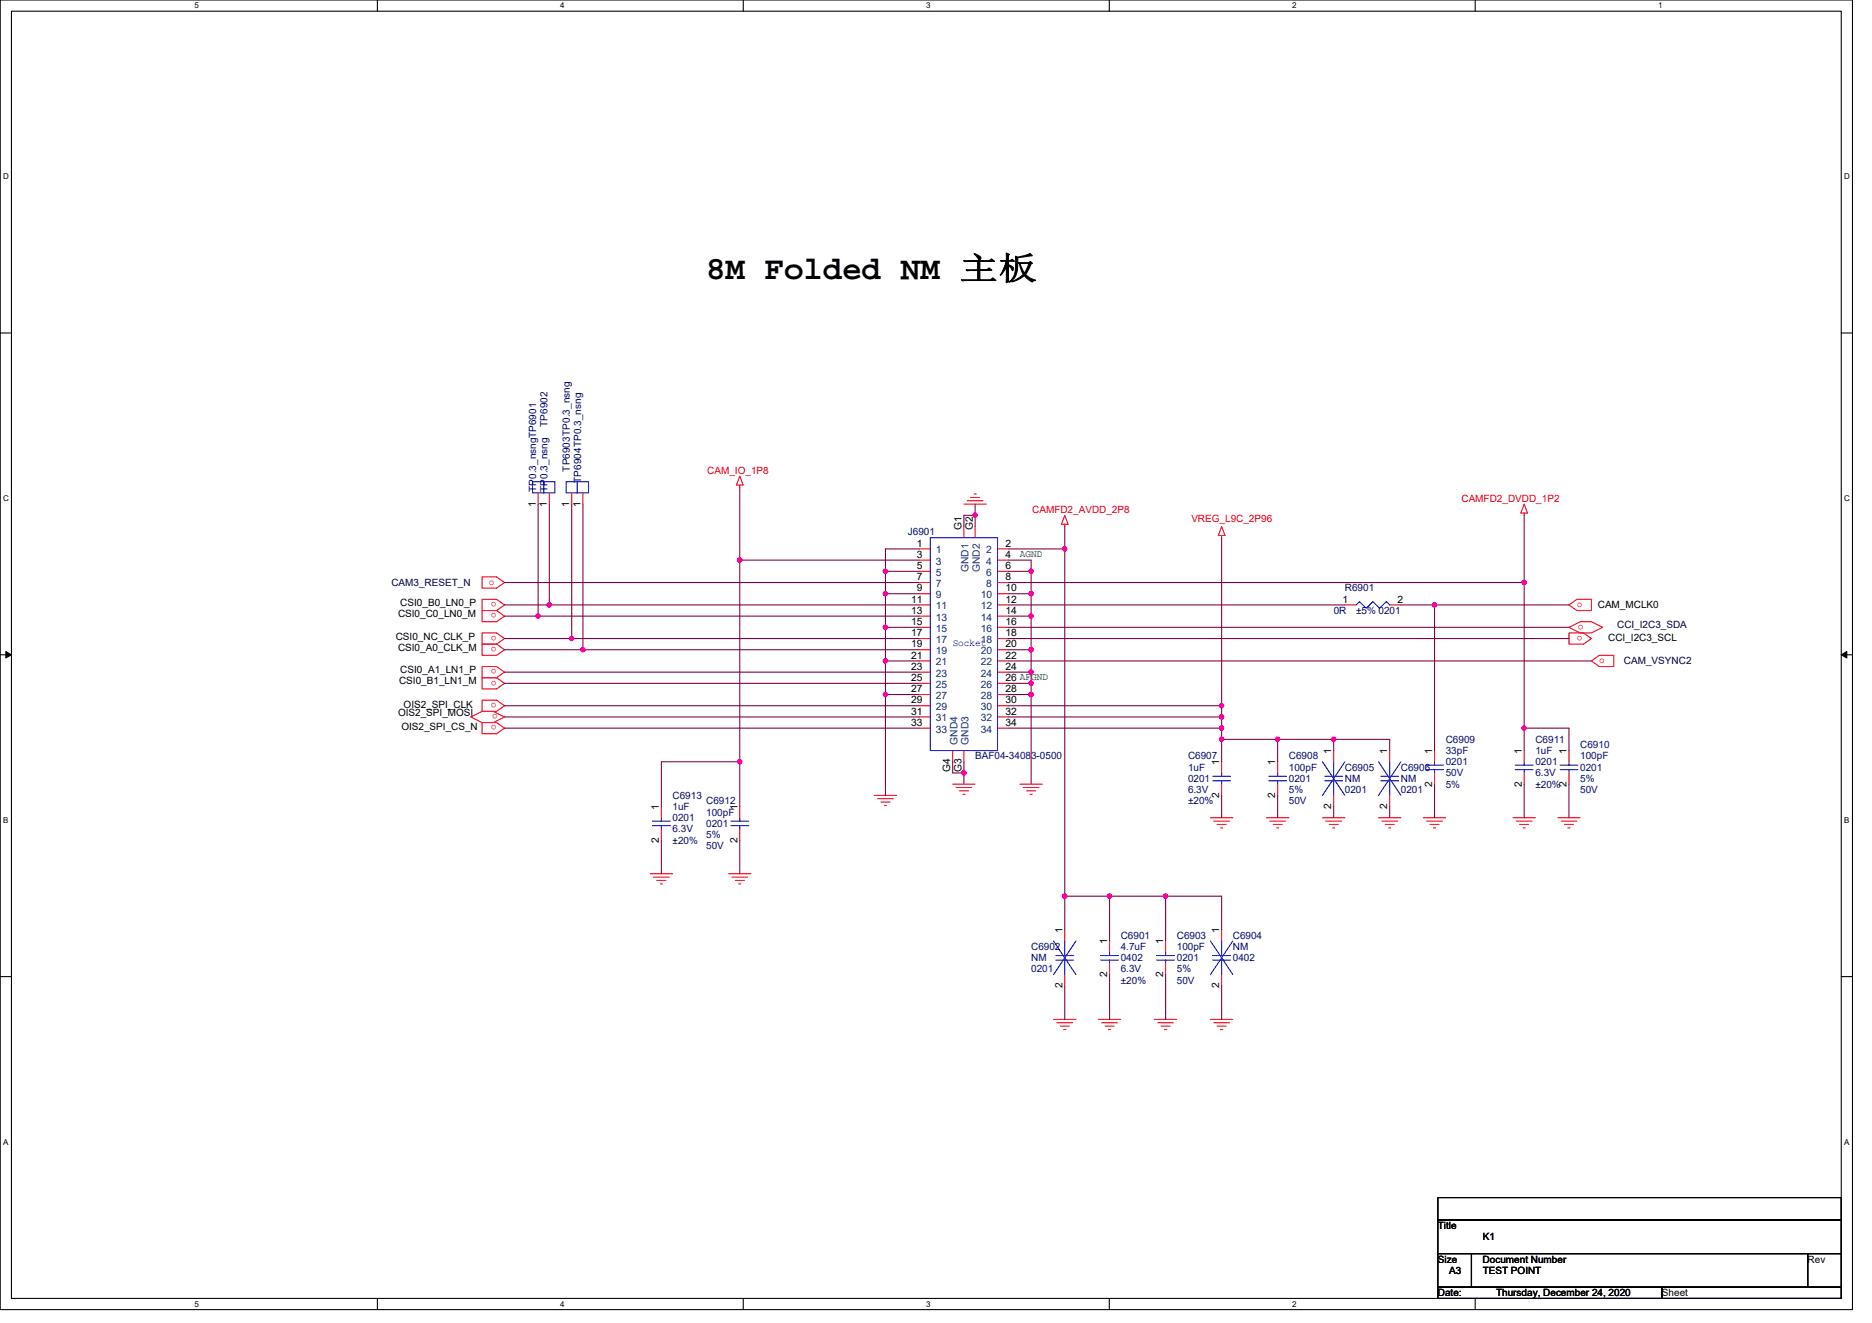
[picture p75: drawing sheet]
<svg xmlns="http://www.w3.org/2000/svg" width="297mm" height="210mm" viewBox="0 0 297 210" stroke-linecap="round" stroke-linejoin="round" font-family="sans-serif">
<defs><g id="words">
<text font-size="5.1" x="112.1" y="44.3">8M Folded NM 主板</text>
<g font-size="1.6" fill="#000080">
<text x="86.9" y="67.7" transform="rotate(-90 86.9 67.7)">TP6902</text>
<text x="90.4" y="74.8" transform="rotate(-90 90.4 74.8)">TP6903TP0.3_nsng</text>
<text x="92.2" y="76.6" transform="rotate(-90 92.2 76.6)">TP6904TP0.3_nsng</text>
<text x="85.1" y="78.1" transform="rotate(-90 85.1 78.1)">TP0.3_nsngTP6901</text>
<text x="86.9" y="78.1" transform="rotate(-90 86.9 78.1)">TP0.3_nsng</text>
<text x="144.1" y="85">J6901</text>
<text x="213.4" y="93.9">R6901</text>
<text x="211.6" y="97.4">0R</text>
<text x="215.2" y="97.4">±5% 0201</text>
<text x="229.4" y="117.9">C6909</text>
<text x="229.4" y="119.7">33pF</text>
<text x="243.6" y="117.9">C6911</text>
<text x="243.6" y="119.7">1uF</text>
<text x="250.7" y="118.8">C6910</text>
<text x="154.7" y="120.5">BAF04-34083-0500</text>
<text x="188.5" y="120.5">C6907</text>
<text x="188.5" y="122.3">1uF</text>
<text x="188.5" y="124.1">0201</text>
<text x="188.5" y="125.9">6.3V</text>
<text x="204.5" y="120.5">C6908</text>
<text x="204.5" y="122.3">100pF</text>
<text x="204.5" y="124.1">0201</text>
<text x="204.5" y="125.9">5%</text>
<text x="213.4" y="122.3">C6905</text>
<text x="213.4" y="124.1">NM</text>
<text x="213.4" y="125.9">0201</text>
<text x="222.3" y="122.3">C6906</text>
<text x="222.3" y="124.1">NM</text>
<text x="222.3" y="125.9">0201</text>
<text x="229.4" y="121.4">0201</text>
<text x="229.4" y="123.2">50V</text>
<text x="229.4" y="125">5%</text>
<text x="243.6" y="121.4">0201</text>
<text x="243.6" y="123.2">6.3V</text>
<text x="243.6" y="125">±20%</text>
<text x="250.7" y="120.5">100pF</text>
<text x="250.7" y="122.3">0201</text>
<text x="250.7" y="125.9">50V</text>
<text x="250.7" y="124.1">5%</text>
<text x="106.7" y="126.8">C6913</text>
<text x="106.7" y="128.5">1uF</text>
<text x="106.7" y="130.3">0201</text>
<text x="112.1" y="127.7">C6912</text>
<text x="112.1" y="129.4">100pF</text>
<text x="112.1" y="131.2">0201</text>
<text x="188.5" y="127.7">±20%</text>
<text x="204.5" y="127.7">50V</text>
<text x="106.7" y="132.1">6.3V</text>
<text x="106.7" y="133.9">±20%</text>
<text x="112.1" y="134.8">50V</text>
<text x="112.1" y="133">5%</text>
<text x="177.8" y="149">C6901</text>
<text x="186.7" y="149">C6903</text>
<text x="195.6" y="149">C6904</text>
<text x="163.6" y="150.8">C6902</text>
<text x="163.6" y="152.5">NM</text>
<text x="163.6" y="154.3">0201</text>
<text x="177.8" y="150.8">4.7uF</text>
<text x="177.8" y="152.5">0402</text>
<text x="177.8" y="154.3">6.3V</text>
<text x="186.7" y="150.8">100pF</text>
<text x="186.7" y="152.5">0201</text>
<text x="186.7" y="154.3">5%</text>
<text x="195.6" y="150.8">NM</text>
<text x="195.6" y="152.5">0402</text>
<text x="177.8" y="156.1">±20%</text>
<text x="186.7" y="156.1">50V</text>
</g>
<g font-size="1.6" fill="#f00">
<text x="112.2" y="75.2">CAM_IO_1P8</text>
<text x="163.8" y="81.4">CAMFD2_AVDD_2P8</text>
<text x="189" y="82.8">VREG_L9C_2P96</text>
<text x="231.9" y="79.7">CAMFD2_DVDD_1P2</text>
<text x="77.6" y="92.8">o</text>
<text x="78.8" y="95.6" transform="rotate(180 78.8 95.6)">o</text>
<text x="78.8" y="97.4" transform="rotate(180 78.8 97.4)">o</text>
<text x="78.8" y="100.9" transform="rotate(180 78.8 100.9)">o</text>
<text x="250.2" y="96.4">o</text>
<text x="251.1" y="100.9" transform="rotate(180 251.1 100.9)">o</text>
<text x="251.3" y="99.1" transform="rotate(180 251.3 99.1)">o</text>
<text x="78.8" y="102.7" transform="rotate(180 78.8 102.7)">o</text>
<text x="78.8" y="106.3" transform="rotate(180 78.8 106.3)">o</text>
<text x="253.8" y="105.3">o</text>
<text x="78.8" y="108" transform="rotate(180 78.8 108)">o</text>
<text x="78.8" y="111.6" transform="rotate(180 78.8 111.6)">o</text>
<text x="79" y="113.4" transform="rotate(180 79 113.4)">o</text>
<text x="78.8" y="115.1" transform="rotate(180 78.8 115.1)">o</text>
</g>
<g font-size="1.6">
<text x="85" y="80.4" transform="rotate(-90 85 80.4)">1</text>
<text x="86.8" y="80.4" transform="rotate(-90 86.8 80.4)">1</text>
<text x="90.3" y="80.4" transform="rotate(-90 90.3 80.4)">1</text>
<text x="92.1" y="80.4" transform="rotate(-90 92.1 80.4)">1</text>
<text x="145.5" y="86.7">1</text>
<text x="145.5" y="88.5">3</text>
<text x="152.6" y="84.1" transform="rotate(-90 152.6 84.1)">G1</text>
<text x="154.3" y="84.1" transform="rotate(-90 154.3 84.1)">G2</text>
<text x="159.5" y="86.7">2</text>
<text x="159.5" y="88.5">4</text>
<text x="144.6" y="95.6">11</text>
<text x="145.5" y="90.3">5</text>
<text x="145.5" y="92.1">7</text>
<text x="145.5" y="93.9">9</text>
<text x="159.5" y="93.9">10</text>
<text x="159.5" y="95.6">12</text>
<text x="159.5" y="90.3">6</text>
<text x="159.5" y="92.1">8</text>
<text x="213" y="95.6">1</text>
<text x="221.8" y="95.6">2</text>
<text x="62.8" y="101.5">CSI0_NC_CLK_P</text>
<text x="63.2" y="98">CSI0_C0_LN0_M</text>
<text x="63.5" y="96.2">CSI0_B0_LN0_P</text>
<text x="144.6" y="97.4">13</text>
<text x="144.6" y="99.2">15</text>
<text x="144.6" y="101">17</text>
<text x="159.5" y="97.4">14</text>
<text x="159.5" y="99.2">16</text>
<text x="159.5" y="101">18</text>
<text x="253.5" y="96.5">CAM_MCLK0</text>
<text x="255.2" y="101.7">CCI_I2C3_SCL</text>
<text x="63.2" y="103.3">CSI0_A0_CLK_M</text>
<text x="63.5" y="106.8">CSI0_A1_LN1_P</text>
<text x="144.6" y="102.7">19</text>
<text x="144.6" y="104.5">21</text>
<text x="144.6" y="106.3">23</text>
<text x="159.5" y="102.7">20</text>
<text x="159.5" y="104.5">22</text>
<text x="159.5" y="106.3">24</text>
<text x="63.2" y="113.6">OIS2_SPI_MOSI</text>
<text x="63.3" y="108.6">CSI0_B1_LN1_M</text>
<text x="64" y="112.4">OIS2_SPI_CLK</text>
<text x="144.6" y="108.1">25</text>
<text x="144.6" y="109.9">27</text>
<text x="144.6" y="111.6">29</text>
<text x="144.6" y="113.4">31</text>
<text x="159.5" y="108.1">26 AFGND</text>
<text x="159.5" y="109.9">28</text>
<text x="159.5" y="111.6">30</text>
<text x="159.5" y="113.4">32</text>
<text x="63.7" y="115.9">OIS2_SPI_CS_N</text>
<text x="144.6" y="115.2">33</text>
<text x="159.5" y="115.2">34</text>
<text x="211.2" y="119.7" transform="rotate(-90 211.2 119.7)">1</text>
<text x="220.1" y="119.7" transform="rotate(-90 220.1 119.7)">1</text>
<text x="227.2" y="119.7" transform="rotate(-90 227.2 119.7)">1</text>
<text x="241.5" y="119.7" transform="rotate(-90 241.5 119.7)">1</text>
<text x="248.6" y="119.7" transform="rotate(-90 248.6 119.7)">1</text>
<text x="150.8" y="122.6" transform="rotate(-90 150.8 122.6)">G4</text>
<text x="152.6" y="122.6" transform="rotate(-90 152.6 122.6)">G3</text>
<text x="193.5" y="121.4" transform="rotate(-90 193.5 121.4)">1</text>
<text x="202.3" y="121.4" transform="rotate(-90 202.3 121.4)">1</text>
<text x="227.2" y="124.8" transform="rotate(-90 227.2 124.8)">2</text>
<text x="241.5" y="124.8" transform="rotate(-90 241.5 124.8)">2</text>
<text x="248.6" y="124.8" transform="rotate(-90 248.6 124.8)">2</text>
<text x="104.6" y="128.5" transform="rotate(-90 104.6 128.5)">1</text>
<text x="117" y="128.5" transform="rotate(-90 117 128.5)">1</text>
<text x="193.5" y="126.6" transform="rotate(-90 193.5 126.6)">2</text>
<text x="202.3" y="126.6" transform="rotate(-90 202.3 126.6)">2</text>
<text x="211.2" y="128.4" transform="rotate(-90 211.2 128.4)">2</text>
<text x="220.1" y="128.4" transform="rotate(-90 220.1 128.4)">2</text>
<text x="104.6" y="133.7" transform="rotate(-90 104.6 133.7)">2</text>
<text x="117" y="133.7" transform="rotate(-90 117 133.7)">2</text>
<text x="168.6" y="148.1" transform="rotate(-90 168.6 148.1)">1</text>
<text x="175.7" y="149.9" transform="rotate(-90 175.7 149.9)">1</text>
<text x="184.6" y="149.9" transform="rotate(-90 184.6 149.9)">1</text>
<text x="193.5" y="148.1" transform="rotate(-90 193.5 148.1)">1</text>
<text x="175.7" y="155.1" transform="rotate(-90 175.7 155.1)">2</text>
<text x="184.6" y="155.1" transform="rotate(-90 184.6 155.1)">2</text>
<text x="168.6" y="156.8" transform="rotate(-90 168.6 156.8)">2</text>
<text x="193.5" y="156.8" transform="rotate(-90 193.5 156.8)">2</text>
<text x="228.1" y="195.1">Title</text>
<text x="235.3" y="196.8">K1</text>
<text x="228.1" y="200.4">Size</text>
<text x="229.9" y="202.2">A3</text>
<text x="235.3" y="200.4">Document Number</text>
<text x="235.3" y="202.2">TEST POINT</text>
<text x="286.8" y="200.4">Rev</text>
<text x="228.1" y="205.7">Date:</text>
<text x="237.4" y="205.7">Thursday, December 24, 2020</text>
<text x="263.7" y="205.7">Sheet</text>
</g>
<g font-size="1.6" fill="#004080">
<text x="148.5" y="87.8">1</text>
<text x="148.5" y="89.6">3</text>
<text x="156.5" y="87.8">2</text>
<text x="156.5" y="89.6">4</text>
<text x="148.5" y="91.4">5</text>
<text x="148.5" y="93.2">7</text>
<text x="148.5" y="95">9</text>
<text x="153.7" y="90.8" transform="rotate(-90 153.7 90.8)">GND1</text>
<text x="155.5" y="90.8" transform="rotate(-90 155.5 90.8)">GND2</text>
<text x="155.6" y="95">10</text>
<text x="156.5" y="91.4">6</text>
<text x="156.5" y="93.2">8</text>
<text x="148.5" y="96.7">11</text>
<text x="148.5" y="98.5">13</text>
<text x="148.5" y="100.3">15</text>
<text x="155.6" y="96.7">12</text>
<text x="155.6" y="98.5">14</text>
<text x="155.6" y="100.3">16</text>
<text x="148.5" y="102.1">17</text>
<text x="148.5" y="103.8">19</text>
<text x="148.5" y="105.6">21</text>
<text x="148.5" y="107.4">23</text>
<text x="155.6" y="102.1">18</text>
<text x="155.6" y="103.8">20</text>
<text x="155.6" y="105.6">22</text>
<text x="155.6" y="107.4">24</text>
<text x="148.5" y="109.2">25</text>
<text x="148.5" y="111">27</text>
<text x="148.5" y="112.7">29</text>
<text x="155.6" y="109.2">26</text>
<text x="155.6" y="111">28</text>
<text x="155.6" y="112.7">30</text>
<text x="148.5" y="114.5">31</text>
<text x="148.5" y="116.3">33</text>
<text x="151.9" y="118.2" transform="rotate(-90 151.9 118.2)">GND4</text>
<text x="153.7" y="118.2" transform="rotate(-90 153.7 118.2)">GND3</text>
<text x="155.6" y="114.5">32</text>
<text x="155.6" y="116.3">34</text>
</g>
<text font-size="1.6" fill="#008000" x="161.8" y="88.4">AGND</text>
<g font-size="1.6" fill="#000040">
<text x="62.1" y="93">CAM3_RESET_N</text>
<text x="256.6" y="99.7">CCI_I2C3_SDA</text>
<text x="257.7" y="105.4">CAM_VSYNC2</text>
</g>
<text font-size="1.6" fill="#00f" x="151.2" y="102.6">Socket</text>
<g font-size="1.3">
<text x="30.8" y="1.3">5</text>
<text x="88.9" y="1.3">4</text>
<text x="147" y="1.3">3</text>
<text x="205" y="1.3">2</text>
<text x="263.1" y="1.3">1</text>
<text x=".5" y="28.4">D</text>
<text x="292.6" y="28.4">D</text>
<text x=".5" y="79.5">C</text>
<text x="292.6" y="79.5">C</text>
<text x=".5" y="130.6">B</text>
<text x="292.6" y="130.6">B</text>
<text x=".5" y="181.7">A</text>
<text x="292.6" y="181.7">A</text>
<text x="30.8" y="207.4">5</text>
<text x="88.9" y="207.4">4</text>
<text x="147" y="207.4">3</text>
<text x="205" y="207.4">2</text>
</g>
</g></defs>
<path d="M0 0h293.9v207.9h-293.9zM1.8 1.8h290.4v204.3h-290.4z" fill="none" stroke="#000" stroke-width=".17"/>
<g fill="#fff">
<path d="M30.8 .2h.7v1.4h-.7z"/>
<path d="M30.8 206.3h.7v1.4h-.7z"/>
</g>
<path d="M59.9 0v1.8M59.9 206.1v1.8" fill="none" stroke="#000" stroke-width=".17"/>
<g fill="#fff">
<path d="M88.9 .2h.7v1.4h-.7z"/>
<path d="M88.9 206.3h.7v1.4h-.7z"/>
</g>
<path d="M117.9 0v1.8M117.9 206.1v1.8" fill="none" stroke="#000" stroke-width=".17"/>
<g fill="#fff">
<path d="M147 .2h.7v1.4h-.7z"/>
<path d="M147 206.3h.7v1.4h-.7z"/>
</g>
<path d="M176 0v1.8M176 206.1v1.8" fill="none" stroke="#000" stroke-width=".17"/>
<g fill="#fff">
<path d="M205 .2h.7v1.4h-.7z"/>
<path d="M205 206.3h.7v1.4h-.7z"/>
</g>
<path d="M234.1 0v1.8M234.1 206.1v1.8" fill="none" stroke="#000" stroke-width=".17"/>
<g fill="#fff">
<path d="M263.1 .2h.7v1.4h-.7z"/>
<path d="M.5 27.3h.9v1.4h-.9z"/>
<path d="M292.6 27.3h.9v1.4h-.9z"/>
<path d="M.5 78.4h.9v1.4h-.9z"/>
<path d="M292.6 78.4h.9v1.4h-.9z"/>
</g>
<path d="M0 52.9h1.8M292.2 52.9h1.7" fill="none" stroke="#000" stroke-width=".17"/>
<g fill="#fff">
<path d="M.5 129.5h.8v1.4h-.8z"/>
<path d="M292.6 129.5h.9v1.4h-.9z"/>
</g>
<path d="M0 103.9h1.8M292.2 103.9h1.7" fill="none" stroke="#000" stroke-width=".17"/>
<path d="M.9 103.4l.9 .5-.9 .5zM292.2 103.9l.8-.5v1z" fill="#000" stroke="#000" stroke-width=".16"/>
<g fill="#fff">
<path d="M.5 180.5h.8v1.4h-.8z"/>
<path d="M292.6 180.5h.9v1.4h-.9z"/>
</g>
<path d="M0 155h1.8M292.2 155h1.7M228.2 190.1h64v3.5h-64zM228.2 193.6h64v5.4h-64zM228.2 199h5.3v5.3h-5.3zM233.5 199h53.3v5.3h-53.3zM286.8 199h5.4v5.3h-5.4zM228.2 204.3h35.5v1.8h-35.5zM263.7 204.3h28.5v1.8h-28.5z" fill="none" stroke="#000" stroke-width=".17"/>
<g fill="none" stroke="#f00" stroke-width=".17">
<path d="M85.4 78.2v1.8M87.2 78.2v1.8M90.7 78.2v1.8M92.5 78.2v1.8M117.4 75.6l.5 1.4h-1zM117.4 77v.3M153.5 79.5h2.5M154 79h1.4M154.6 78.4h.3M76.5 91.6h2.3l1.2 .9-1.2 .8h-2.3zM76.5 95.1h2.3l1.2 .9-1.2 .9h-2.3zM76.5 96.9h2.3l1.2 .9-1.2 .9h-2.3z"/>
<path d="M145.8 87.1h1.8M145.8 88.9h1.8M145.8 90.7h1.8M145.8 92.5h1.8M145.8 94.2h1.8M145.8 96h1.8M145.8 97.8h1.8M145.8 99.6h1.8M152.9 80h3.6M152.9 83.6v1.7M154.7 83.6v1.7M158.3 87.1h1.8"/>
<path d="M158.3 88.9h1.8M158.3 90.7h1.8M158.3 92.5h1.8M158.3 94.2h1.8M158.3 96h1.8M158.3 97.8h1.8M158.3 99.6h1.8M168.9 81.8l.6 1.4h-1.1zM168.9 83.2v.4M193.8 83.6l.6 1.4h-1.1zM193.8 85v.3M213.4 96h1.8"/>
<path d="M220.5 96h1.8M241.8 80l.6 1.4h-1.1zM241.8 81.4v.4M249 99.6l1.7-.9h1.8l1.8 .9-1.8 .9h-1.8zM249 96l1.2-.9h2.3v1.8h-2.3zM74.7 113.8l1.8-.9h1.8l1.7 .9-1.7 .9h-1.8zM76.5 100.5h2.3l1.2 .8-1.2 .9h-2.3zM76.5 102.2h2.3l1.2 .9-1.2 .9h-2.3zM76.5 105.8h2.3l1.2 .9-1.2 .9h-2.3zM76.5 107.6h2.3l1.2 .9-1.2 .8h-2.3zM76.5 111.1h2.3l1.2 .9-1.2 .9h-2.3zM76.5 114.7h2.3l1.2 .9-1.2 .9h-2.3z"/>
<path d="M145.8 101.3h1.8M145.8 103.1h1.8M145.8 104.9h1.8M145.8 106.7h1.8M145.8 108.5h1.8M145.8 110.2h1.8M145.8 112h1.8M145.8 113.8h1.8M145.8 115.6h1.8M151.2 119.1v1.8M152.9 119.1v1.8M158.3 101.3h1.8"/>
<path d="M158.3 103.1h1.8M158.3 104.9h1.8M158.3 106.7h1.8M158.3 108.5h1.8M158.3 110.2h1.8M158.3 112h1.8M158.3 113.8h1.8M158.3 115.6h1.8M211.6 119.1v1.8M220.5 119.1v1.8M227.6 119.1v1.8M241.8 119.1v1.8"/>
<path d="M249 100.5h2.3l1.2 .8-1.2 .9h-2.3zM249 119.1v1.8M252.5 104.9l1.3-.9h2.3v1.8h-2.3zM103.2 138.7h3.5M103.7 139.2h2.5M104.2 139.7h1.5M104.9 128v1.8M104.9 131.6v1.7M115.6 138.7h3.6M116.1 139.2h2.5M116.7 139.7h1.4M117.4 128v1.8"/>
<path d="M117.4 131.6v1.7M138.7 126.2h3.6M139.3 126.8h2.4M139.8 127.3h1.4M140.3 127.8h.4M151.2 124.5h3.5M151.7 125h2.5M152.2 125.5h1.5M152.8 126.1h.3M161.8 124.5h3.6M162.4 125h2.5M162.9 125.5h1.4"/>
<path d="M163.4 126.1h.4M192.1 129.8h3.5M192.6 130.3h2.5M193.1 130.9h1.5M193.7 131.4h.3M193.8 120.9v1.8M193.8 124.5v1.7M201 129.8h3.5M201.5 130.3h2.5M202 130.9h1.5M202.6 131.4h.3M202.7 120.9v1.8"/>
<path d="M202.7 124.5v1.7M209.8 129.8h3.6M210.4 130.3h2.5M210.9 130.9h1.4M211.5 131.4h.3M211.6 126.2v1.8M218.7 129.8h3.6M219.3 130.3h2.5M219.8 130.9h1.4M220.3 131.4h.4M220.5 126.2v1.8M225.8 129.8h3.6"/>
<path d="M226.4 130.3h2.5M226.9 130.9h1.4M227.5 131.4h.3M227.6 122.7v1.8M240.1 129.8h3.5M240.6 130.3h2.5M241.1 130.9h1.5M241.7 131.4h.3M241.8 122.7v1.8M247.2 129.8h3.5M247.7 130.3h2.5M248.2 130.9h1.5"/>
<path d="M248.8 131.4h.3M249 122.7v1.8M104.8 140.3h.3M117.2 140.3h.4M168.9 147.6v1.8M168.9 154.7v1.8M176.1 149.4v1.7M176.1 152.9v1.8M185 149.4v1.7M185 152.9v1.8M193.8 147.6v1.8M193.8 154.7v1.8"/>
<path d="M167.2 161.8h3.5M167.7 162.3h2.5M168.2 162.9h1.5M168.8 163.4h.3M174.3 161.8h3.5M174.8 162.3h2.5M175.3 162.9h1.5M175.9 163.4h.3M183.2 161.8h3.5M183.7 162.3h2.5M184.2 162.9h1.5M184.8 163.4h.3"/>
<path d="M192.1 161.8h3.5M192.6 162.3h2.5M193.1 162.9h1.5M193.7 163.4h.3"/>
</g>
<g fill="none" stroke="#00f" stroke-width=".17">
<path d="M84.5 76.5h1.8v1.7h-1.8zM86.3 76.5h1.8v1.7h-1.8zM89.8 76.5h1.8v1.7h-1.8zM91.6 76.5h1.8v1.7h-1.8zM147.6 85.3h10.7v33.8h-10.7zM215.2 96l.5-.5 1.1 1 1-1 1.1 1 1.1-1 .5 .5M103.5 130.3h2.9M103.5 131h2.9M104.9 129.8v.5M104.9 131v.6M116 130.3h2.8M116 131h2.8"/>
<path d="M117.4 129.8v.5M117.4 131v.6M192.4 123.2h2.9M192.4 123.9h2.9M193.8 122.7v.5M193.8 123.9v.6M201.3 123.2h2.8M201.3 123.9h2.8M202.7 122.7v.5M202.7 123.9v.6M209.8 120.9l3.6 5.3M210.2 123.2h2.8"/>
<path d="M210.2 123.9h2.8M211.6 120.9v2.3M211.6 123.9v2.3M213.4 120.9l-3.6 5.3M218.7 120.9l3.6 5.3M219.1 123.2h2.8M219.1 123.9h2.8M220.5 120.9v2.3M220.5 123.9v2.3M222.3 120.9l-3.6 5.3M226.2 121.4h2.8M226.2 122.2h2.8"/>
<path d="M227.6 120.9v.5M227.6 122.2v.5M240.4 121.4h2.9M240.4 122.2h2.9M241.8 120.9v.5M241.8 122.2v.5M247.5 121.4h2.9M247.5 122.2h2.9M249 120.9v.5M249 122.2v.5M167.2 149.4l3.5 5.3M167.5 151.7h2.9"/>
<path d="M167.5 152.4h2.9M168.9 149.4v2.3M168.9 152.4v2.3M170.7 149.4l-3.5 5.3M174.6 151.7h2.9M174.6 152.4h2.9M176.1 151.1v.6M176.1 152.4v.5M183.5 151.7h2.9M183.5 152.4h2.9M185 151.1v.6M185 152.4v.5"/>
<path d="M192.1 149.4l3.5 5.3M192.4 151.7h2.9M192.4 152.4h2.9M193.8 149.4v2.3M193.8 152.4v2.3M195.6 149.4l-3.5 5.3"/>
</g>
<g fill="none" stroke="#800040" stroke-width=".17">
<path d="M117.4 77.3v11.6M80 92.5h65.8M80 96h7.2M80 97.8h5.4M85.4 97.8h60.4M85.4 80v17.8M87.2 96h58.6M87.2 80v16M90.7 80v21.3M92.5 80v23.1M117.4 88.9h28.4M117.4 88.9v32"/>
<path d="M140.5 90.7h5.3M140.5 94.2h5.3M140.5 99.6h5.3M140.5 90.7v3.5M140.5 94.2v5.4M140.5 99.6v5.3M145.8 87.1h-5.3v3.6M154.7 80v1.8M154.7 81.8h-1.8v1.8M154.7 81.8v1.8M160.1 88.9h3.5v1.8M160.1 90.7h3.5"/>
<path d="M160.1 94.2h3.5M160.1 97.8h3.5M160.1 99.6h88.9M160.1 87.1h8.8M160.1 96h53.3M160.1 92.5h81.7M163.6 90.7v3.5M163.6 94.2v3.6M163.6 97.8v5.3M168.9 83.6v3.5M168.9 87.1v55.1M193.8 85.3v26.7"/>
<path d="M222.3 96h5.3M227.6 96v23.1M227.6 96h21.4M241.8 81.8v10.7M241.8 92.5v23.1M80 106.7h65.8M80 108.5h65.8M80 112h65.8M80 113.8h65.8M80 115.6h65.8M80 101.3h10.7M80 103.1h12.5"/>
<path d="M90.7 101.3h55.1M92.5 103.1h53.3M140.5 104.9h5.3M140.5 110.2h5.3M140.5 104.9v5.3M140.5 110.2v16M160.1 103.1h3.5M160.1 106.7h3.5M160.1 108.5h3.5M160.1 110.2h3.5M160.1 101.3h88.9M160.1 112h33.7"/>
<path d="M160.1 113.8h33.7M160.1 115.6h33.7M160.1 104.9h92.4M163.6 103.1v3.6M163.6 106.7v1.8M163.6 108.5v1.7M163.6 110.2v14.3M193.8 112v1.8M193.8 113.8v1.8M193.8 115.6v1.7M193.8 117.3v3.6M193.8 117.3h8.9"/>
<path d="M202.7 117.3h8.9M202.7 117.3v3.6M211.6 117.3v1.8M211.6 117.3h8.9v1.8M241.8 115.6h7.2v3.5M241.8 115.6v3.5M104.9 133.3v5.4M117.4 120.9h-12.5v7.1M117.4 120.9v7.1M117.4 133.3v5.4M151.2 120.9v1.8h1.7M152.9 120.9v1.8"/>
<path d="M152.9 122.7v1.8M193.8 126.2v3.6M202.7 126.2v3.6M211.6 128v1.8M220.5 128v1.8M227.6 124.5v5.3M241.8 124.5v5.3M249 124.5v5.3M168.9 156.5v5.3M176.1 142.2h8.9M176.1 142.2h-7.2v5.4M176.1 142.2v7.2"/>
<path d="M176.1 154.7v7.1M185 142.2v7.2M185 154.7v7.1M185 142.2h8.8v5.4M193.8 156.5v5.3"/>
</g>
<g fill="#f0f" stroke="#f0f" stroke-width=".17">
<circle cx="154.7" cy="81.8" r=".35"/>
<circle cx="193.8" cy="112" r=".35"/>
<circle cx="168.9" cy="142.2" r=".35"/>
<circle cx="168.9" cy="87.1" r=".35"/>
<circle cx="117.4" cy="120.9" r=".35"/>
<circle cx="117.4" cy="88.9" r=".35"/>
<circle cx="140.5" cy="94.2" r=".35"/>
<circle cx="140.5" cy="90.7" r=".35"/>
<circle cx="163.6" cy="94.2" r=".35"/>
<circle cx="163.6" cy="90.7" r=".35"/>
<circle cx="241.8" cy="115.6" r=".35"/>
<circle cx="241.8" cy="92.4" r=".35"/>
<circle cx="163.6" cy="97.8" r=".35"/>
<circle cx="87.1" cy="96" r=".35"/>
<circle cx="227.6" cy="96" r=".35"/>
<circle cx="85.4" cy="97.8" r=".35"/>
<circle cx="140.5" cy="99.6" r=".35"/>
<circle cx="90.7" cy="101.3" r=".35"/>
<circle cx="92.5" cy="103.1" r=".35"/>
<circle cx="163.6" cy="106.7" r=".35"/>
<circle cx="163.6" cy="103.1" r=".35"/>
<circle cx="140.5" cy="110.2" r=".35"/>
<circle cx="140.5" cy="104.9" r=".35"/>
<circle cx="163.6" cy="108.4" r=".35"/>
<circle cx="163.6" cy="110.2" r=".35"/>
<circle cx="193.8" cy="113.8" r=".35"/>
<circle cx="193.8" cy="115.6" r=".35"/>
<circle cx="193.8" cy="117.3" r=".35"/>
<circle cx="202.7" cy="117.3" r=".35"/>
<circle cx="152.9" cy="122.7" r=".35"/>
<circle cx="176" cy="142.2" r=".35"/>
<circle cx="184.9" cy="142.2" r=".35"/>
<circle cx="211.6" cy="117.3" r=".35"/>
</g>
<use href="#words"/>
</svg>
